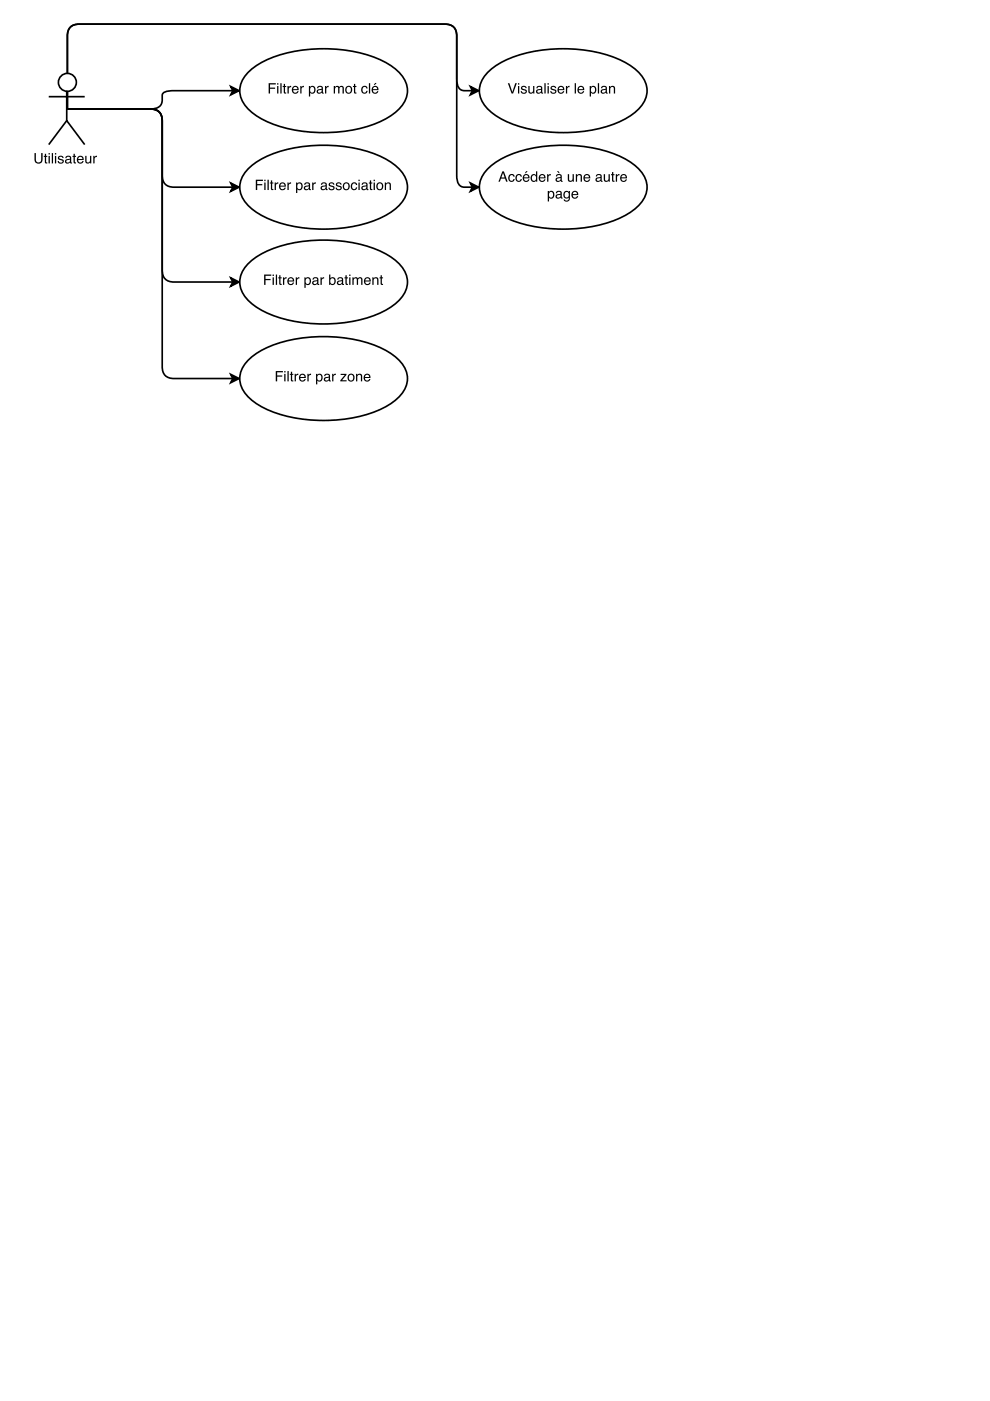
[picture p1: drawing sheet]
<svg xmlns="http://www.w3.org/2000/svg" width="210mm" height="297mm" viewBox="0 0 210 297" stroke-linecap="round" stroke-linejoin="round" font-family="sans-serif">
<path d="M48.9 18.3l1.8 .9-1.8 .9 .5-.9zM49.4 19.2h-12.5a3.2 3.2 0 0 0-2.4 .7l-.1 .3a2.4 2.4 0 0 1-.8 2.6l-1.7 .3h-17.6M99.7 18.3l1.8 .9-1.8 .9 .5-.9zM100.2 19.2h-1.7a1.61 1.61 0 0 1-1.6-1.7l-.1-9.8a2.25 2.25 0 0 0-2.5-2.6h-77.5a2.25 2.25 0 0 0-2.5 2.6v15.4M14.3 23.1h17.6a2.25 2.25 0 0 1 2.5 2.5v31.7a2.25 2.25 0 0 0 2.5 2.5h12.5M14.3 23.1h17.6a2.25 2.25 0 0 1 2.5 2.5v11.5a2.25 2.25 0 0 0 2.5 2.6h12.5M14.3 23.1v-15.4a2.25 2.25 0 0 1 2.5-2.6h77.5a2.25 2.25 0 0 1 2.5 2.6v29.4a2.37 2.37 0 0 0 1.2 2.5l2.2 .1M14.3 23.1h17.6a2.25 2.25 0 0 1 2.5 2.5v52.1a2.25 2.25 0 0 0 2.5 2.6h12.5M48.9 38.8l1.8 .9-1.8 .9 .5-.9zM99.7 38.8l1.8 .9-1.8 .9 .5-.9zM48.9 58.9l1.8 .9-1.8 .9 .5-.9zM48.9 79.4l1.8 .9-1.8 .8 .5-.8z" fill="none" stroke="#000" stroke-width=".35"/>
<path d="M48.9 18.3l1.8 .9-1.8 .9 .5-.9zM99.7 18.3l1.8 .9-1.8 .9 .5-.9zM48.9 38.8l1.8 .9-1.8 .9 .5-.9zM99.7 38.8l1.8 .9-1.8 .9 .5-.9zM48.9 58.9l1.8 .9-1.8 .9 .5-.9zM48.9 79.4l1.8 .9-1.8 .8 .5-.8z" fill="#000"/>
<circle cx="14.3" cy="17.5" r="1.91" fill="#fff"/>
<g fill="none" stroke="#000" stroke-width=".35">
<path d="M14.1 19.2v6.4M10.3 20.5h7.7M14.1 25.6l-3.8 5.1M14.1 25.6l3.9 5.1"/>
<circle cx="14.3" cy="17.5" r="1.91"/>
</g>
<path d="M7.1 32.1h13.4v3.6h-13.4z" fill="#fff"/>
<path d="M7.3 32.5h.3v1.3a.56 .56 0 0 0 .6 .6 .56 .56 0 0 0 .5-.6v-1.3h.3v1.2a.87 .87 0 0 1-.8 1 .87 .87 0 0 1-.9-1zM9.5 32.6h.3v.4h.2v.3h-.2v1l.2 .1v.2h-.3l-.2-.1v-1.2h-.2v-.3h.2zM10.3 33.1h.3v1.5h-.3zM10.3 32.5h.3v.3h-.3zM11 32.5h.2v2.1h-.2zM11.6 33.1h.3v1.5h-.3zM11.6 32.5h.3v.3h-.3zM12.4 33.1a.64 .64 0 0 1 1.1 .4h-.3a.34 .34 0 0 0-.3-.3 .34 .34 0 0 0-.3 .3v.1a.76 .76 0 0 1 .9 .8 .69 .69 0 0 1-.7 .3 .69 .69 0 0 1-.6-.6h.3a.39 .39 0 0 0 .4 .4 .39 .39 0 0 0 .3-.4 .76 .76 0 0 1-.9-.8zM14.1 34.1a.38 .38 0 0 0 .5 .3 .38 .38 0 0 0 .2-.5zM13.9 33.2a.71 .71 0 0 1 1.2 .3v.9l.2 .1-.2 .2a.45 .45 0 0 0-.7 0 .49 .49 0 0 1-.6-.4 .49 .49 0 0 1 .5-.6l.5-.1a.36 .36 0 0 0-.3-.4 .36 .36 0 0 0-.4 .3h-.2zM15.6 32.6h.3v.4h.2v.3h-.2v1l.2 .1v.2h-.3l-.2-.1v-1.2h-.2v-.3h.2zM16.5 33.3a.73 .73 0 0 1 .9-.2 .73 .73 0 0 1 .4 .8h-1.2a.45 .45 0 0 0 .3 .6 .45 .45 0 0 0 .6-.4h.2a.78 .78 0 0 1-1.1 .5 .78 .78 0 0 1-.2-1.2zM16.7 33.4l-.1 .3h.9l-.3-.4zM18.1 33h.2v1.1a.41 .41 0 0 0 .6 .3 .41 .41 0 0 0 .2-.6v-.8h.3v1.6h-.3v-.2a.55 .55 0 0 1-.6 .3 .55 .55 0 0 1-.4-.6zM19.8 33h.2v.3l.6-.3v.3h-.3l-.2 .3-.1 1h-.2z" fill="#000"/>
<path d="M52.4 56.1a18.7 18.7 0 0 1 10.6-4.7 31.2 31.2 0 0 1 18.8 2.4 8.2 8.2 0 0 1 4.5 5 5.6 5.6 0 0 1-2.3 5.5 22.8 22.8 0 0 1-13.4 4.3 27.6 27.6 0 0 1-16.3-3.6 6.3 6.3 0 0 1-3.4-6.2l.3-.9z" fill="#fff"/>
<path d="M52.4 56.1a18.7 18.7 0 0 1 10.6-4.7 31.2 31.2 0 0 1 18.8 2.4 8.2 8.2 0 0 1 4.5 5 5.6 5.6 0 0 1-2.3 5.5 22.8 22.8 0 0 1-13.4 4.3 27.6 27.6 0 0 1-16.3-3.6 6.3 6.3 0 0 1-3.4-6.2l.3-.9z" fill="none" stroke="#000" stroke-width=".35"/>
<path d="M56 58.2h1.5v.3h-1.2v.6h1.1v.3h-1.1v1h-.3zM57.8 58.8h.3v1.6h-.3zM57.8 58.2h.3v.3h-.3zM58.5 58.2h.2v2.2h-.2zM59.2 58.4h.3v.4h.2v.2h-.2v1.1l.2 .1v.2h-.3l-.2-.2v-1.2h-.2v-.2h.2zM60 58.8h.3v.3l.5-.3v.3h-.3l-.2 .2v1.1h-.3zM61.1 59a.73 .73 0 0 1 .9-.1 .73 .73 0 0 1 .4 .8h-1.2a.45 .45 0 0 0 .3 .5 .45 .45 0 0 0 .6-.3h.2a.78 .78 0 0 1-1.1 .5 .78 .78 0 0 1-.2-1.2zM61.3 59.1l-.1 .4h.9l-.3-.5zM62.7 58.8h.3v.3l.5-.3v.3h-.3l-.2 .2v1.1h-.3zM64.9 59.1a.56 .56 0 0 0-.1 .8 .56 .56 0 0 0 .7 .2 .56 .56 0 0 0 .2-.8 .56 .56 0 0 0-.8-.2zM64.5 58.8h.3v.2a.7 .7 0 0 1 1-.1 .7 .7 0 0 1 .1 1 .62 .62 0 0 1-.4 .5 .62 .62 0 0 1-.7-.2v.8h-.3zM66.5 59.8a.38 .38 0 0 0 .5 .4 .38 .38 0 0 0 .2-.6zM66.3 59a.71 .71 0 0 1 1.2 .2v1h.2l-.2 .2a.45 .45 0 0 0-.6 0 .49 .49 0 0 1-.7-.3 .49 .49 0 0 1 .5-.6l.5-.1a.36 .36 0 0 0-.3-.4 .36 .36 0 0 0-.4 .3h-.2zM68 58.8h.2v.3l.5-.3v.3h-.2l-.3 .2v1.1h-.2zM69.8 58.2h.2v.8a.7 .7 0 0 1 1-.1 .7 .7 0 0 1 .2 .9 .63 .63 0 0 1-.5 .6 .63 .63 0 0 1-.7-.2v.2h-.2zM70.2 59.1a.55 .55 0 0 0-.2 .8 .55 .55 0 0 0 .8 .1 .56 .56 0 0 0 .1-.7 .56 .56 0 0 0-.7-.2zM71.7 59.8a.38 .38 0 0 0 .5 .4 .38 .38 0 0 0 .2-.6zM71.6 59a.71 .71 0 0 1 1.2 .2v1h.1l-.1 .2a.45 .45 0 0 0-.7 0 .49 .49 0 0 1-.7-.3 .49 .49 0 0 1 .5-.6l.6-.1a.36 .36 0 0 0-.4-.4 .36 .36 0 0 0-.3 .3h-.3zM73.2 58.4h.3v.4h.3v.2h-.3v1.1l.3 .1v.2h-.4l-.1-.2-.1-1.2h-.2v-.2h.2zM74 58.8h.3v1.6h-.3zM74 58.2h.3v.3h-.3zM74.7 58.8h.3v.2a.52 .52 0 0 1 .9 0 .53 .53 0 0 1 .6-.2 .53 .53 0 0 1 .4 .5v1.1h-.3v-1.2l-.3-.2-.4 .3v1.1h-.3v-1a.36 .36 0 0 0-.4-.4 .36 .36 0 0 0-.2 .6v.8h-.3zM77.4 59a.73 .73 0 0 1 .9-.1 .73 .73 0 0 1 .3 .8h-1.2a.45 .45 0 0 0 .4 .5 .45 .45 0 0 0 .5-.3h.3a.78 .78 0 0 1-1.1 .5 .78 .78 0 0 1-.2-1.2zM77.6 59.1l-.1 .4h.8l-.2-.5zM78.9 58.8h.3v.2a.57 .57 0 0 1 .7-.2 .57 .57 0 0 1 .3 .6v1h-.2v-1a.39 .39 0 0 0-.5-.4 .39 .39 0 0 0-.3 .6v.8h-.3zM80.7 58.4h.3v.4h.2v.2h-.2v1.1l.2 .1v.2h-.3l-.2-.2v-1.2h-.2v-.2h.2z" fill="#000"/>
<path d="M52.4 15.6a18.7 18.7 0 0 1 10.6-4.8 31.2 31.2 0 0 1 18.8 2.5 8.2 8.2 0 0 1 4.5 5 5.6 5.6 0 0 1-2.3 5.4 22.8 22.8 0 0 1-13.4 4.4 27.6 27.6 0 0 1-16.3-3.6 6.3 6.3 0 0 1-3.4-6.2l.3-1z" fill="#fff"/>
<path d="M52.4 15.6a18.7 18.7 0 0 1 10.6-4.8 31.2 31.2 0 0 1 18.8 2.5 8.2 8.2 0 0 1 4.5 5 5.6 5.6 0 0 1-2.3 5.4 22.8 22.8 0 0 1-13.4 4.4 27.6 27.6 0 0 1-16.3-3.6 6.3 6.3 0 0 1-3.4-6.2l.3-1z" fill="none" stroke="#000" stroke-width=".35"/>
<path d="M57 17.6h1.5v.3h-1.2v.7h1v.2h-1v1h-.3zM58.8 18.2h.2v1.6h-.2zM58.8 17.6h.2v.3h-.2zM59.4 17.6h.3v2.2h-.3zM60.2 17.8h.2v.4h.3v.3h-.3v1l.3 .1v.2h-.4l-.1-.2v-1.1h-.3v-.3h.3zM61 18.2h.2v.3l.5-.3v.3h-.2l-.2 .2-.1 1.1h-.2zM62.1 18.4a.73 .73 0 0 1 .9-.1 .73 .73 0 0 1 .3 .8h-1.1a.45 .45 0 0 0 .3 .5 .45 .45 0 0 0 .5-.3h.3a.78 .78 0 0 1-1.1 .5 .78 .78 0 0 1-.2-1.2zM62.3 18.6l-.1 .3h.9l-.3-.4zM63.7 18.2h.2v.3l.5-.3v.3h-.2l-.2 .2-.1 1.1h-.2zM65.9 18.6a.56 .56 0 0 0-.2 .7 .56 .56 0 0 0 .8 .2 .56 .56 0 0 0 .1-.7 .56 .56 0 0 0-.7-.2zM65.5 18.2h.3v.3a.7 .7 0 0 1 .9-.1 .7 .7 0 0 1 .2 .9 .62 .62 0 0 1-.5 .6 .62 .62 0 0 1-.6-.3v.9h-.3zM67.4 19.3a.38 .38 0 0 0 .5 .3 .38 .38 0 0 0 .2-.6zM67.3 18.4a.71 .71 0 0 1 1.2 .2v1h.1l-.1 .3a.45 .45 0 0 0-.7 0 .49 .49 0 0 1-.7-.4 .49 .49 0 0 1 .5-.6l.6-.1a.36 .36 0 0 0-.3-.4 .36 .36 0 0 0-.4 .3h-.3zM68.9 18.2h.3v.3l.5-.3v.3h-.3l-.2 .2v1.1h-.3zM70.8 18.2h.2v.3a.52 .52 0 0 1 .9-.1 .53 .53 0 0 1 .6-.2 .53 .53 0 0 1 .4 .6v1h-.3v-1.2l-.2-.2-.4 .3v1.1h-.3v-1a.36 .36 0 0 0-.5-.4 .36 .36 0 0 0-.2 .6v.8h-.2zM73.6 18.6a.56 .56 0 0 0-.1 .8 .56 .56 0 0 0 .8 .1 .55 .55 0 0 0 .1-.8 .55 .55 0 0 0-.8-.1zM73.4 18.4a.78 .78 0 0 1 1.1 .1 .78 .78 0 0 1-.1 1.1 .78 .78 0 0 1-1.1-.1l-.1-.7zM75 17.8h.3v.4h.3v.3h-.3v1l.3 .1v.2h-.4l-.1-.2-.1-1.1h-.2v-.3h.2zM76.8 18.4a.65 .65 0 0 1 .7-.2 .65 .65 0 0 1 .4 .6h-.2a.44 .44 0 0 0-.6-.3 .44 .44 0 0 0-.2 .6 .42 .42 0 0 0 .3 .5 .42 .42 0 0 0 .5-.3h.2a.72 .72 0 0 1-.9 .5 .72 .72 0 0 1-.4-1zM78.2 17.6h.3v2.2h-.3zM79 18.4a.73 .73 0 0 1 .9-.1 .73 .73 0 0 1 .3 .8h-1.1a.45 .45 0 0 0 .3 .5 .45 .45 0 0 0 .6-.3h.2a.78 .78 0 0 1-1.1 .5 .78 .78 0 0 1-.2-1.2zM79.2 18.6l-.1 .3h.9l-.3-.4zM79.5 17.6h.4l-.4 .4h-.2z" fill="#000"/>
<path d="M52.4 36a18.7 18.7 0 0 1 10.6-4.7 31.2 31.2 0 0 1 18.8 2.4 8.2 8.2 0 0 1 4.5 5 5.6 5.6 0 0 1-2.3 5.5 22.8 22.8 0 0 1-13.4 4.3 27.6 27.6 0 0 1-16.3-3.6 6.3 6.3 0 0 1-3.4-6.2l.3-.9z" fill="#fff"/>
<path d="M52.4 36a18.7 18.7 0 0 1 10.6-4.7 31.2 31.2 0 0 1 18.8 2.4 8.2 8.2 0 0 1 4.5 5 5.6 5.6 0 0 1-2.3 5.5 22.8 22.8 0 0 1-13.4 4.3 27.6 27.6 0 0 1-16.3-3.6 6.3 6.3 0 0 1-3.4-6.2l.3-.9z" fill="none" stroke="#000" stroke-width=".35"/>
<path d="M54.2 38.1h1.6v.3h-1.3v.6h1.1v.3h-1.1v1h-.3zM56 38.7h.3v1.6h-.3zM56 38.1h.3v.3h-.3zM56.7 38.1h.3v2.2h-.3zM57.4 38.2h.3v.5h.3v.2h-.3v1.1l.3 .1v.2h-.4l-.1-.2-.1-1.2h-.2v-.2h.2zM58.2 38.7h.3v.3l.5-.3v.2l-.3 .1-.2 .2v1.1h-.3zM59.4 38.9a.73 .73 0 0 1 .8-.2 .73 .73 0 0 1 .4 .9h-1.2a.45 .45 0 0 0 .4 .5 .45 .45 0 0 0 .5-.3h.3a.78 .78 0 0 1-1.1 .5 .78 .78 0 0 1-.3-1.2zM59.6 39l-.2 .4h.9l-.3-.5zM60.9 38.7h.3v.3l.5-.3v.2l-.2 .1-.3 .2v1.1h-.3zM63.2 39a.56 .56 0 0 0-.2 .8 .56 .56 0 0 0 .8 .2 .56 .56 0 0 0 .1-.8 .56 .56 0 0 0-.7-.2zM62.8 38.7h.2v.2a.7 .7 0 0 1 1-.1 .7 .7 0 0 1 .1 1 .62 .62 0 0 1-.4 .5 .62 .62 0 0 1-.7-.2v.8h-.2zM64.7 39.7a.38 .38 0 0 0 .5 .4 .38 .38 0 0 0 .2-.6zM64.6 38.9a.71 .71 0 0 1 1.1 .2v1h.2l-.1 .2a.45 .45 0 0 0-.7 0 .49 .49 0 0 1-.7-.3 .49 .49 0 0 1 .5-.6l.6-.2a.36 .36 0 0 0-.4-.3 .36 .36 0 0 0-.4 .3h-.2zM66.2 38.7h.2v.3l.6-.3v.2l-.3 .1-.2 .2v1.1h-.3zM68.3 39.7a.38 .38 0 0 0 .5 .4 .38 .38 0 0 0 .2-.6zM68.1 38.9a.71 .71 0 0 1 1.2 .2v1h.2l-.2 .2a.45 .45 0 0 0-.7 0 .49 .49 0 0 1-.6-.3 .49 .49 0 0 1 .5-.6l.5-.2a.36 .36 0 0 0-.3-.3 .36 .36 0 0 0-.4 .3h-.3zM69.8 38.8a.64 .64 0 0 1 1.1 .4h-.3a.34 .34 0 0 0-.3-.3 .34 .34 0 0 0-.3 .3l.1 .1a.76 .76 0 0 1 .8 .7 .69 .69 0 0 1-.7 .4 .69 .69 0 0 1-.6-.6h.3a.39 .39 0 0 0 .4 .3 .39 .39 0 0 0 .4-.3l-.1-.1a.76 .76 0 0 1-.9-.7zM71.4 38.8a.64 .64 0 0 1 1 .4h-.2a.34 .34 0 0 0-.4-.3 .34 .34 0 0 0-.3 .3l.1 .1a.76 .76 0 0 1 .8 .7 .69 .69 0 0 1-.7 .4 .69 .69 0 0 1-.5-.6h.2a.39 .39 0 0 0 .4 .3 .39 .39 0 0 0 .4-.3l-.1-.1a.76 .76 0 0 1-.9-.7zM73.1 39.1a.56 .56 0 0 0-.1 .7 .56 .56 0 0 0 .8 .1 .55 .55 0 0 0 0-.8 .55 .55 0 0 0-.7 0zM72.9 38.9a.78 .78 0 0 1 1.1 .1 .78 .78 0 0 1-.1 1.1 .78 .78 0 0 1-1.1-.1l-.1-.7zM74.6 38.9a.65 .65 0 0 1 .7-.2 .65 .65 0 0 1 .4 .5h-.2a.44 .44 0 0 0-.6-.3 .44 .44 0 0 0-.2 .6 .42 .42 0 0 0 .3 .6 .42 .42 0 0 0 .5-.4h.2a.72 .72 0 0 1-.9 .6 .72 .72 0 0 1-.4-1zM76 38.7h.3v1.6h-.3zM76 38.1h.3v.3h-.3zM76.9 39.7a.38 .38 0 0 0 .5 .4 .38 .38 0 0 0 .2-.6zM76.8 38.9a.71 .71 0 0 1 1.1 .2v1h.2l-.1 .2a.45 .45 0 0 0-.7 0 .49 .49 0 0 1-.7-.3 .49 .49 0 0 1 .5-.6l.6-.2a.36 .36 0 0 0-.4-.3 .36 .36 0 0 0-.4 .3h-.2zM78.4 38.2h.3v.5h.2v.2h-.2v1.1l.2 .1v.2h-.3l-.2-.2v-1.2h-.2v-.2h.2zM79.2 38.7h.3v1.6h-.3zM79.2 38.1h.3v.3h-.3zM80.2 39.1a.56 .56 0 0 0-.1 .7 .56 .56 0 0 0 .8 .1 .55 .55 0 0 0 0-.8 .55 .55 0 0 0-.7 0zM80 38.9a.78 .78 0 0 1 1.1 .1 .78 .78 0 0 1-.1 1.1 .78 .78 0 0 1-1.1-.1l-.1-.7zM81.6 38.7h.2v.2a.57 .57 0 0 1 .7-.2 .57 .57 0 0 1 .4 .6v1h-.3v-1a.39 .39 0 0 0-.5-.4 .39 .39 0 0 0-.2 .6v.8h-.3z" fill="#000"/>
<path d="M103.2 15.6a18.7 18.7 0 0 1 10.6-4.8 31.2 31.2 0 0 1 18.8 2.5 8.2 8.2 0 0 1 4.5 5 5.6 5.6 0 0 1-2.3 5.4 22.8 22.8 0 0 1-13.4 4.4 27.6 27.6 0 0 1-16.3-3.6 6.3 6.3 0 0 1-3.4-6.2l.3-1z" fill="#fff"/>
<path d="M103.2 15.6a18.7 18.7 0 0 1 10.6-4.8 31.2 31.2 0 0 1 18.8 2.5 8.2 8.2 0 0 1 4.5 5 5.6 5.6 0 0 1-2.3 5.4 22.8 22.8 0 0 1-13.4 4.4 27.6 27.6 0 0 1-16.3-3.6 6.3 6.3 0 0 1-3.4-6.2l.3-1z" fill="none" stroke="#000" stroke-width=".35"/>
<path d="M107.7 17.6h.3l.6 1.9 .7-1.9h.3l-.8 2.2h-.3zM109.8 18.2h.3v1.6h-.3zM109.8 17.6h.3v.3h-.3zM110.6 18.3a.64 .64 0 0 1 1.1 .4h-.3a.34 .34 0 0 0-.3-.3 .34 .34 0 0 0-.4 .3l.1 .1a.76 .76 0 0 1 .9 .8 .69 .69 0 0 1-.7 .3 .69 .69 0 0 1-.6-.6h.3a.39 .39 0 0 0 .4 .4 .39 .39 0 0 0 .3-.4v-.1a.76 .76 0 0 1-.9-.7zM112 18.2h.3v1.1a.41 .41 0 0 0 .5 .3 .41 .41 0 0 0 .2-.6v-.8h.3v1.6h-.3l.1-.2a.55 .55 0 0 1-.7 .3 .55 .55 0 0 1-.4-.6zM114 19.3a.38 .38 0 0 0 .5 .3 .38 .38 0 0 0 .2-.6zM113.8 18.4a.71 .71 0 0 1 1.2 .2v1h.2l-.2 .3a.45 .45 0 0 0-.7 0 .49 .49 0 0 1-.6-.4 .49 .49 0 0 1 .4-.6l.6-.1a.36 .36 0 0 0-.3-.4 .36 .36 0 0 0-.4 .3h-.3zM115.4 17.6h.3v2.2h-.3zM116.1 18.2h.3v1.6h-.3zM116.1 17.6h.3v.3h-.3zM116.9 18.3a.64 .64 0 0 1 1 .4h-.2a.34 .34 0 0 0-.4-.3 .34 .34 0 0 0-.3 .3l.1 .1a.76 .76 0 0 1 .8 .8 .69 .69 0 0 1-.7 .3 .69 .69 0 0 1-.5-.6h.2a.39 .39 0 0 0 .4 .4 .39 .39 0 0 0 .4-.4l-.1-.1a.76 .76 0 0 1-.8-.7zM118.4 18.4a.73 .73 0 0 1 .9-.1 .73 .73 0 0 1 .4 .8h-1.2a.45 .45 0 0 0 .3 .5 .45 .45 0 0 0 .6-.3h.2a.78 .78 0 0 1-1.1 .5 .78 .78 0 0 1-.2-1.2zM118.6 18.6l-.1 .3h.9l-.3-.4zM120 18.2h.2v.3l.6-.3v.3h-.3l-.2 .2v1.1h-.3zM121.8 17.6h.3v2.2h-.3zM122.6 18.4a.73 .73 0 0 1 .9-.1 .73 .73 0 0 1 .4 .8h-1.2a.45 .45 0 0 0 .4 .5 .45 .45 0 0 0 .5-.3h.3a.78 .78 0 0 1-1.2 .5 .78 .78 0 0 1-.2-1.2zM122.9 18.6l-.2 .3h.9l-.3-.4zM125.4 18.6a.56 .56 0 0 0-.1 .7 .56 .56 0 0 0 .7 .2 .56 .56 0 0 0 .2-.7 .56 .56 0 0 0-.8-.2zM125 18.2h.3v.3a.7 .7 0 0 1 1-.1 .7 .7 0 0 1 .1 .9 .62 .62 0 0 1-.4 .6 .62 .62 0 0 1-.7-.3v.9h-.3zM126.8 17.6h.2v2.2h-.2zM127.7 19.3a.38 .38 0 0 0 .5 .3 .38 .38 0 0 0 .2-.6zM127.5 18.4a.71 .71 0 0 1 1.2 .2v1h.2l-.2 .3a.45 .45 0 0 0-.7 0 .49 .49 0 0 1-.6-.4 .49 .49 0 0 1 .5-.6l.5-.1a.36 .36 0 0 0-.3-.4 .36 .36 0 0 0-.4 .3h-.3zM129.1 18.2h.3v.3a.57 .57 0 0 1 .6-.3 .57 .57 0 0 1 .4 .6v1h-.3v-1a.39 .39 0 0 0-.4-.3 .39 .39 0 0 0-.3 .5v.8h-.3z" fill="#000"/>
<path d="M52.4 76.6a18.7 18.7 0 0 1 10.6-4.8 31.2 31.2 0 0 1 18.8 2.5 8.2 8.2 0 0 1 4.5 5 5.6 5.6 0 0 1-2.3 5.4 22.8 22.8 0 0 1-13.4 4.4 27.6 27.6 0 0 1-16.3-3.6 6.3 6.3 0 0 1-3.4-6.2l.3-1z" fill="#fff"/>
<path d="M52.4 76.6a18.7 18.7 0 0 1 10.6-4.8 31.2 31.2 0 0 1 18.8 2.5 8.2 8.2 0 0 1 4.5 5 5.6 5.6 0 0 1-2.3 5.4 22.8 22.8 0 0 1-13.4 4.4 27.6 27.6 0 0 1-16.3-3.6 6.3 6.3 0 0 1-3.4-6.2l.3-1z" fill="none" stroke="#000" stroke-width=".35"/>
<path d="M58.5 78.7h1.5v.2h-1.2v.7h1v.3h-1v1h-.3zM60.3 79.3h.2v1.6h-.2zM60.3 78.7h.2v.3h-.2zM60.9 78.7h.3v2.2h-.3zM61.7 78.8h.2v.5h.3v.2h-.3v1l.3 .1v.3h-.4l-.1-.2v-1.2h-.2v-.2h.2zM62.5 79.3h.2v.2l.5-.3v.3h-.2l-.2 .3-.1 1.1h-.2zM63.6 79.5a.73 .73 0 0 1 .9-.2 .73 .73 0 0 1 .3 .8h-1.1a.45 .45 0 0 0 .3 .6 .45 .45 0 0 0 .6-.3h.2a.78 .78 0 0 1-1.1 .4 .78 .78 0 0 1-.2-1.2zM63.8 79.6l-.1 .3h.9l-.3-.4zM65.2 79.3h.2v.2l.6-.3v.3h-.3l-.2 .3-.1 1.1h-.2zM67.4 79.6a.56 .56 0 0 0-.1 .7 .56 .56 0 0 0 .7 .2 .56 .56 0 0 0 .1-.7 .56 .56 0 0 0-.7-.2zM67 79.3h.3v.2a.7 .7 0 0 1 .9-.1 .7 .7 0 0 1 .2 .9 .62 .62 0 0 1-.5 .6 .62 .62 0 0 1-.6-.2v.8h-.3zM69 80.3a.38 .38 0 0 0 .5 .3 .38 .38 0 0 0 .2-.5zM68.8 79.4a.71 .71 0 0 1 1.2 .3v.9l.2 .1-.2 .2a.45 .45 0 0 0-.7 0 .49 .49 0 0 1-.6-.4 .49 .49 0 0 1 .4-.6l.6-.1a.36 .36 0 0 0-.3-.4 .36 .36 0 0 0-.4 .3h-.3zM70.4 79.3h.3v.2l.5-.3v.3h-.3l-.2 .3v1.1h-.3zM72.2 79.3h1.3v.2l-1 1.1h1v.3h-1.3v-.3l.9-1.1h-.9zM74.1 79.6a.56 .56 0 0 0-.1 .8 .56 .56 0 0 0 .8 .1 .55 .55 0 0 0 .1-.8 .55 .55 0 0 0-.8-.1zM73.9 79.5a.78 .78 0 0 1 1.1 .1 .78 .78 0 0 1-.1 1.1 .78 .78 0 0 1-1.1-.2l-.1-.7zM75.5 79.3h.2v.2a.57 .57 0 0 1 .7-.2 .57 .57 0 0 1 .4 .5v1.1h-.3v-1a.39 .39 0 0 0-.5-.4 .39 .39 0 0 0-.2 .5v.9h-.3zM77.3 79.5a.73 .73 0 0 1 .9-.2 .73 .73 0 0 1 .4 .8h-1.2a.45 .45 0 0 0 .3 .6 .45 .45 0 0 0 .6-.3h.2a.78 .78 0 0 1-1.1 .4 .78 .78 0 0 1-.2-1.2zM77.5 79.6l-.1 .3h.9l-.3-.4z" fill="#000"/>
<path d="M103.2 36a18.7 18.7 0 0 1 10.6-4.7 31.2 31.2 0 0 1 18.8 2.4 8.2 8.2 0 0 1 4.5 5 5.6 5.6 0 0 1-2.3 5.5 22.8 22.8 0 0 1-13.4 4.3 27.6 27.6 0 0 1-16.3-3.6 6.3 6.3 0 0 1-3.4-6.2l.3-.9z" fill="#fff"/>
<path d="M103.2 36a18.7 18.7 0 0 1 10.6-4.7 31.2 31.2 0 0 1 18.8 2.4 8.2 8.2 0 0 1 4.5 5 5.6 5.6 0 0 1-2.3 5.5 22.8 22.8 0 0 1-13.4 4.3 27.6 27.6 0 0 1-16.3-3.6 6.3 6.3 0 0 1-3.4-6.2l.3-.9z" fill="none" stroke="#000" stroke-width=".35"/>
<g fill="#000">
<path d="M106.7 36.7l-.4 .9h.7zM106.5 36.3h.3l.8 2.2h-.3l-.2-.6h-.9l-.2 .6h-.3zM108 37.1a.65 .65 0 0 1 .7-.2 .65 .65 0 0 1 .4 .6h-.2a.44 .44 0 0 0-.6-.4 .44 .44 0 0 0-.3 .7 .42 .42 0 0 0 .3 .5 .42 .42 0 0 0 .6-.3h.2a.72 .72 0 0 1-.9 .5 .72 .72 0 0 1-.4-1zM109.5 37.1a.65 .65 0 0 1 .7-.2 .65 .65 0 0 1 .4 .6h-.2a.44 .44 0 0 0-.6-.4 .44 .44 0 0 0-.2 .7 .42 .42 0 0 0 .3 .5 .42 .42 0 0 0 .5-.3h.2a.72 .72 0 0 1-.9 .5 .72 .72 0 0 1-.4-1zM111 37.1a.73 .73 0 0 1 .9-.1 .73 .73 0 0 1 .4 .8h-1.2a.45 .45 0 0 0 .4 .5 .45 .45 0 0 0 .5-.3h.3a.78 .78 0 0 1-1.2 .5 .78 .78 0 0 1-.2-1.2zM111.3 37.3l-.2 .3h.9l-.3-.5zM111.6 36.3h.3l-.4 .4h-.2zM112.9 37.3a.55 .55 0 0 0-.1 .7 .55 .55 0 0 0 .7 .2 .55 .55 0 0 0 .1-.8 .55 .55 0 0 0-.7-.1zM112.8 37l.5-.1 .3 .2v-.8h.3v2.2h-.2v-.2a.73 .73 0 0 1-1.1 .1 .73 .73 0 0 1 0-1.1zM114.4 37.1a.73 .73 0 0 1 .9-.1 .73 .73 0 0 1 .4 .8h-1.2a.45 .45 0 0 0 .3 .5 .45 .45 0 0 0 .6-.3h.2a.78 .78 0 0 1-1.1 .5 .78 .78 0 0 1-.2-1.2zM114.6 37.3l-.1 .3h.9l-.3-.5zM116 36.9h.3v.3l.5-.3v.3h-.3l-.2 .2v1.1h-.3zM118.1 38a.38 .38 0 0 0 .5 .3 .38 .38 0 0 0 .2-.6zM117.9 37.1a.71 .71 0 0 1 1.2 .2v1h.2l-.1 .3a.45 .45 0 0 0-.7 0 .49 .49 0 0 1-.7-.4 .49 .49 0 0 1 .5-.6l.5-.1a.36 .36 0 0 0-.3-.4 .36 .36 0 0 0-.4 .3h-.2zM118.1 36.3h.3l.3 .4h-.2zM120.4 36.9h.3v1.1a.41 .41 0 0 0 .5 .3 .41 .41 0 0 0 .2-.6v-.8h.3v1.6h-.3v-.2a.55 .55 0 0 1-.6 .2 .55 .55 0 0 1-.4-.5zM122.1 36.9h.2v.3a.57 .57 0 0 1 .7-.3 .57 .57 0 0 1 .4 .6v1h-.3v-1a.39 .39 0 0 0-.5-.3 .39 .39 0 0 0-.2 .5v.8h-.3zM123.9 37.1a.73 .73 0 0 1 .9-.1 .73 .73 0 0 1 .3 .8h-1.1a.45 .45 0 0 0 .3 .5 .45 .45 0 0 0 .6-.3h.2a.78 .78 0 0 1-1.1 .5 .78 .78 0 0 1-.2-1.2zM124.1 37.3l-.1 .3h.9l-.3-.5zM126.6 38a.38 .38 0 0 0 .5 .3 .38 .38 0 0 0 .2-.6zM126.4 37.1a.71 .71 0 0 1 1.2 .2v1h.2l-.2 .3a.45 .45 0 0 0-.7 0 .49 .49 0 0 1-.6-.4 .49 .49 0 0 1 .5-.6l.5-.1a.36 .36 0 0 0-.3-.4 .36 .36 0 0 0-.4 .3h-.3zM128 36.9h.3v1.1a.41 .41 0 0 0 .5 .3 .41 .41 0 0 0 .2-.6v-.8h.3v1.6h-.3v-.2a.55 .55 0 0 1-.6 .2 .55 .55 0 0 1-.4-.5zM129.8 36.5h.2v.4h.3v.2h-.3v1.1l.3 .1v.2h-.4l-.1-.2v-1.2h-.3v-.2h.3zM130.6 36.9h.2v.3l.5-.3v.3h-.2l-.2 .2-.1 1.1h-.2zM131.7 37.1a.73 .73 0 0 1 .9-.1 .73 .73 0 0 1 .3 .8h-1.1a.45 .45 0 0 0 .3 .5 .45 .45 0 0 0 .6-.3h.2a.78 .78 0 0 1-1.1 .5 .78 .78 0 0 1-.2-1.2zM131.9 37.3l-.1 .3h.9l-.3-.5z"/>
<path d="M116.5 40.8a.56 .56 0 0 0-.1 .8 .56 .56 0 0 0 .7 .1 .56 .56 0 0 0 .2-.7 .56 .56 0 0 0-.8-.2zM116.1 40.5h.3v.2a.7 .7 0 0 1 1-.1 .7 .7 0 0 1 .1 1 .62 .62 0 0 1-.4 .5 .62 .62 0 0 1-.7-.2v.8h-.3zM118.1 41.5a.38 .38 0 0 0 .5 .4 .38 .38 0 0 0 .2-.6zM117.9 40.7a.71 .71 0 0 1 1.2 .2v.9l.2 .1-.1 .2a.45 .45 0 0 0-.7 0 .49 .49 0 0 1-.7-.3 .49 .49 0 0 1 .5-.6l.5-.2a.36 .36 0 0 0-.3-.3 .36 .36 0 0 0-.4 .3h-.2zM119.6 40.7l.5-.2 .5 .2v-.2h.2v1.4a.7 .7 0 0 1-.5 .8 .7 .7 0 0 1-.8-.4h.3a.46 .46 0 0 0 .6 .2 .46 .46 0 0 0 .2-.6 .69 .69 0 0 1-.9 .1 .69 .69 0 0 1-.2-.9zM119.9 40.8a.56 .56 0 0 0-.2 .7 .56 .56 0 0 0 .7 .3 .56 .56 0 0 0 .2-.8 .56 .56 0 0 0-.7-.2zM121.4 40.7a.73 .73 0 0 1 .9-.2 .73 .73 0 0 1 .3 .9h-1.2a.45 .45 0 0 0 .4 .5 .45 .45 0 0 0 .5-.3h.3a.78 .78 0 0 1-1.1 .4 .78 .78 0 0 1-.3-1.1zM121.6 40.8l-.2 .4h.9l-.3-.5z"/>
</g>
</svg>
